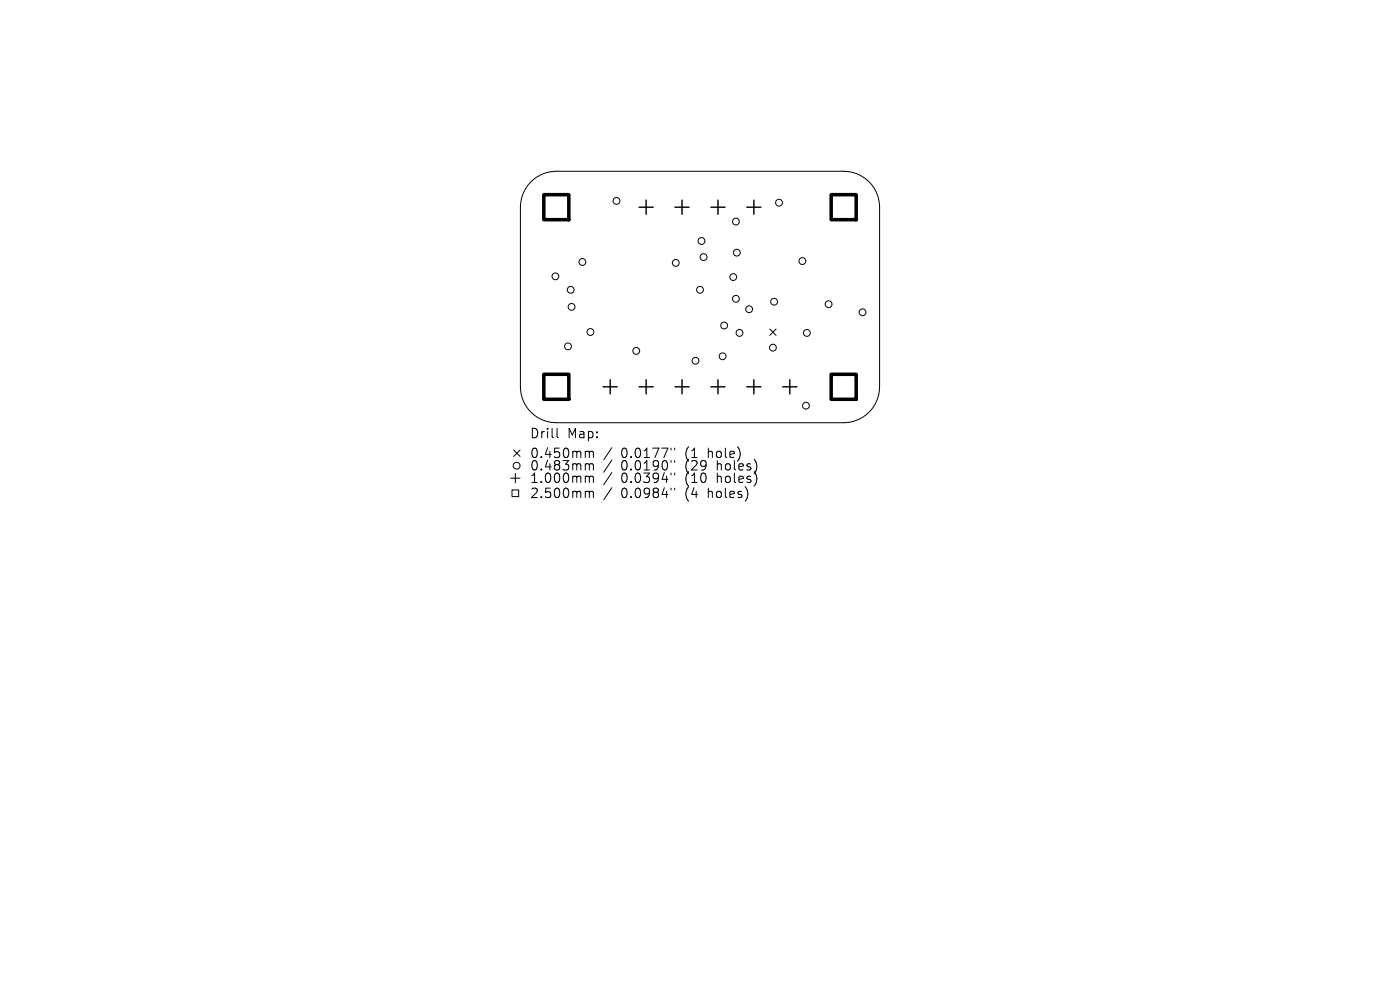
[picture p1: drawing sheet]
<svg xmlns="http://www.w3.org/2000/svg" width="297mm" height="210mm" viewBox="0 0 297 210" stroke-linecap="round" stroke-linejoin="round" font-family="sans-serif">
<defs><g id="words">
<g font-size="2.8">
<text x="112.3" y="93.2">Drill</text>
<text x="120.3" y="93.2">Map:</text>
<text x="112.3" y="97.4">0.450mm</text>
<text x="112.3" y="100.1">0.483mm</text>
<text x="131.8" y="97.4">0.0177&quot;</text>
<text x="131.8" y="100.1">0.0190&quot;</text>
<text x="145.5" y="97.4">(1</text>
<text x="145.5" y="100.1">(29</text>
<text x="150.5" y="97.4">hole)</text>
<text x="152.4" y="100.1">holes)</text>
<text x="112.3" y="102.7">1.000mm</text>
<text x="112.3" y="105.9">2.500mm</text>
<text x="131.8" y="102.7">0.0394&quot;</text>
<text x="131.8" y="105.9">0.0984&quot;</text>
<text x="145.5" y="102.7">(10</text>
<text x="145.5" y="105.9">(4</text>
<text x="150.5" y="105.9">holes)</text>
<text x="152.4" y="102.7">holes)</text>
</g>
</g></defs>
<g fill="none" stroke="#000" stroke-width=".21">
<path d="M112.5 38.7a7.6 7.6 0 0 1 5.5-2.4h61a7.6 7.6 0 0 1 7.6 7.7v38.1a7.6 7.6 0 0 1-7.6 7.6h-61a7.6 7.6 0 0 1-7.6-7.6v-38.1a7.6 7.6 0 0 1 2.1-5.3zM163.3 69.8l1.3 1.3M164.6 69.8l-1.3 1.3M109 95.5l1.3 1.3M110.3 95.5l-1.3 1.3M118.2 90.9v1.7l.3 .3M124.5 95.7l.4 .1 .1 .2M124.5 98.4h.2l.3 .3M125 96l.3-.3 .5 .1 .1 1.3M125 96v1.1M125 98.7v1M125 98.7l.3-.3 .5 .1 .1 1.2"/>
<path d="M129.8 95l-1.7 2.5M129.8 97.6l-1.7 2.6M142.4 95.1v.3M142.4 97.7v.4M143.1 95.1v.3M143.1 97.7v.4M108.3 101.4h2M108.6 103.9h1.4v1.4h-1.4zM109.3 100.4v2M124.5 101h.2l.3 .3M124.5 104.2h.2l.3 .3M125 101.3v1"/>
<path d="M125 104.5v1M125 101.3l.3-.3 .5 .1 .1 1.2M125 104.5l.3-.3 .5 .1 .1 1.2M129.8 100.3l-1.7 2.5M129.8 103.5l-1.7 2.5M142.4 100.3v.4M142.4 103.5v.4M143.1 100.3v.4M143.1 103.5v.4"/>
<circle cx="117.8" cy="58.6" r=".72"/>
<circle cx="123.5" cy="55.6" r=".72"/>
<circle cx="130.8" cy="42.6" r=".72"/>
<circle cx="143.4" cy="55.8" r=".72"/>
<circle cx="148.8" cy="51.1" r=".72"/>
<circle cx="149.3" cy="54.5" r=".72"/>
<circle cx="155.5" cy="58.8" r=".72"/>
<circle cx="156.1" cy="47" r=".72"/>
<circle cx="156.3" cy="53.6" r=".72"/>
<circle cx="165.3" cy="43" r=".72"/>
<circle cx="170.2" cy="55.4" r=".72"/>
<circle cx="120.5" cy="73.5" r=".72"/>
<circle cx="121.1" cy="61.5" r=".72"/>
<circle cx="121.3" cy="65.1" r=".72"/>
<circle cx="125.3" cy="70.4" r=".72"/>
<circle cx="135" cy="74.4" r=".72"/>
<circle cx="147.5" cy="76.5" r=".72"/>
<circle cx="148.5" cy="61.5" r=".72"/>
<circle cx="153.3" cy="75.6" r=".72"/>
<circle cx="153.6" cy="69" r=".72"/>
<circle cx="156.1" cy="63.4" r=".72"/>
<circle cx="156.9" cy="70.6" r=".72"/>
<circle cx="158.9" cy="65.6" r=".72"/>
<circle cx="164" cy="73.7" r=".72"/>
<circle cx="164.2" cy="64" r=".72"/>
<circle cx="171.2" cy="70.6" r=".72"/>
<circle cx="175.8" cy="64.5" r=".72"/>
<circle cx="183" cy="66.2" r=".72"/>
<circle cx="109.6" cy="98.8" r=".72"/>
<circle cx="171" cy="86.1" r=".72"/>
</g>
<g fill="none" stroke="#000" stroke-width=".3">
<path d="M135.6 44h3M137.1 42.5v3M143.2 44h3M144.7 42.5v3M150.8 44h3M152.3 42.5v3M158.4 44h3M159.9 42.5v3M128 82.1h3M129.5 80.6v3M135.6 82.1h3M137.1 80.6v3"/>
<path d="M143.2 82.1h3M144.7 80.6v3M150.8 82.1h3M152.3 80.6v3M158.4 82.1h3M159.9 80.6v3M166.1 82.1h3M167.6 80.6v3"/>
</g>
<path d="M115.4 41.3h5.3v5.3h-5.3zM176.3 41.3h5.3v5.3h-5.3zM115.4 79.4h5.3v5.3h-5.3zM176.3 79.4h5.3v5.3h-5.3z" fill="none" stroke="#000" stroke-width=".75"/>
<use href="#words"/>
</svg>
